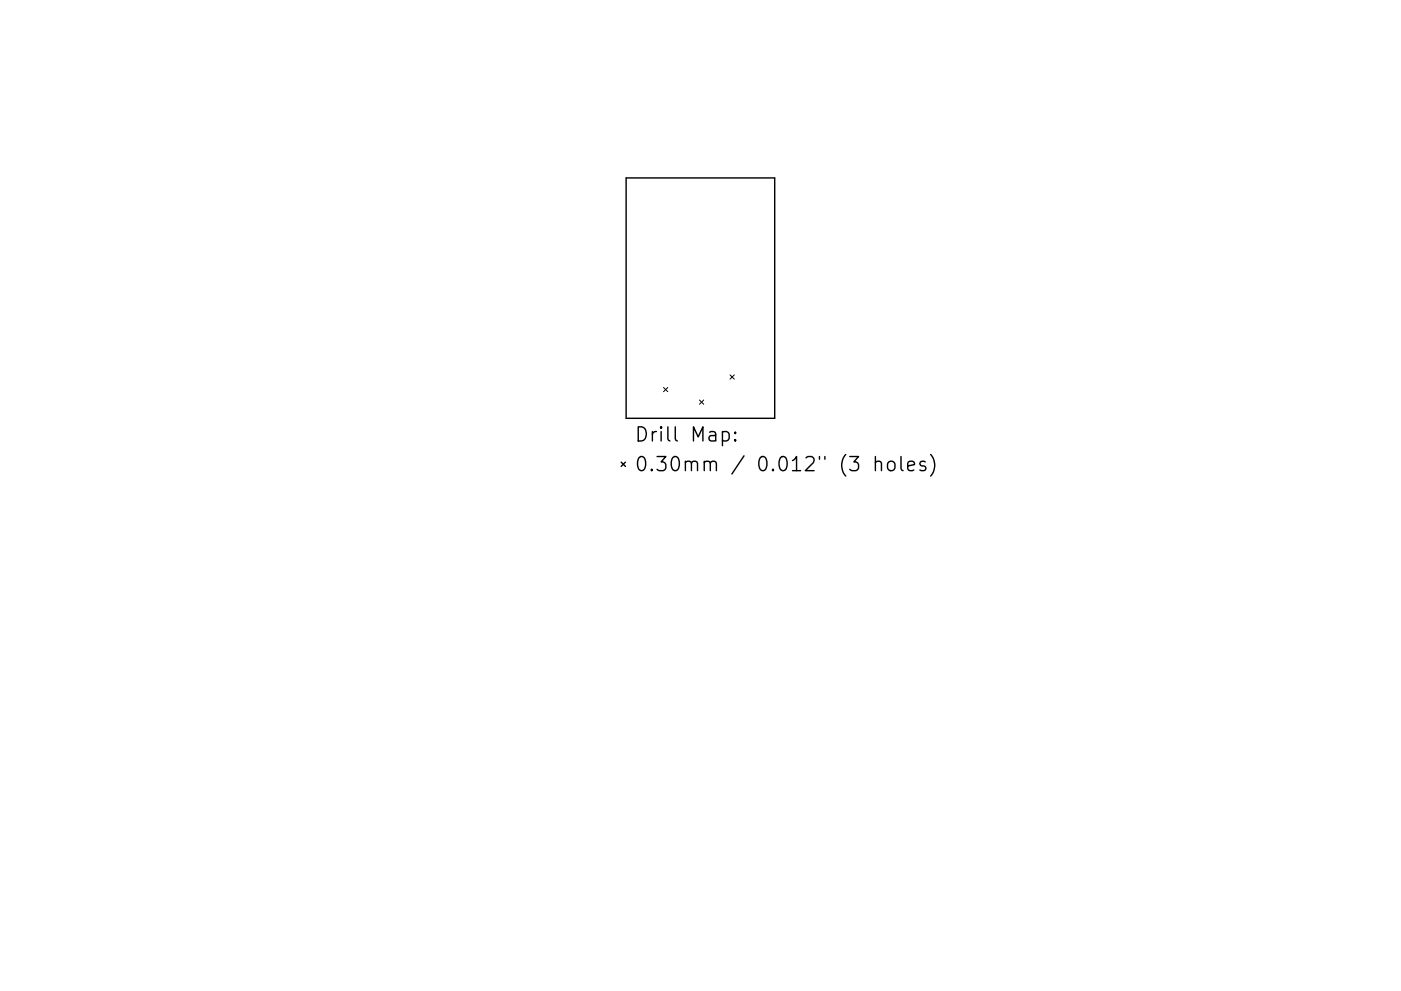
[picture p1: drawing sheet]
<svg xmlns="http://www.w3.org/2000/svg" width="297mm" height="210mm" viewBox="0 0 297 210" stroke-linecap="round" stroke-linejoin="round" font-family="sans-serif">
<g fill="none" stroke="#000" stroke-width=".3">
<path d="M132.8 37.8h31.5v51h-31.5zM131.7 98.1l.9 .9M132.6 98.1l-.9 .9M135.3 90.6a1.58 1.58 0 0 1 1.7 .9 1.58 1.58 0 0 1-.5 1.9l-1.2 .2zM135.5 97.1a.72 .72 0 0 1 .7-.2 .72 .72 0 0 1 .5 .5 1.76 1.76 0 0 1-.5 2.5 .77 .77 0 0 1-.9-.6 2.56 2.56 0 0 1 .2-2.2zM138.2 99.6l.1 .1-.1 .2-.2-.2 .2-.1v.3M138.3 91.6v2M139.2 91.6a.77 .77 0 0 0-.9 .5M139.3 96.9h1.9l-1 1.1a.81 .81 0 0 1 1 .6v.7l-.3 .4-.3 .2h-.9l-.4-.3M140.2 90.6l-.2 .1 .2 .1 .1-.1-.1-.1v.2M140.2 91.6v2M141.6 90.6v2.5l.4 .5"/>
<path d="M142.7 97a.71 .71 0 0 1 1.2 .4 1.76 1.76 0 0 1-.6 2.5 .77 .77 0 0 1-.8-.6 2.34 2.34 0 0 1 .2-2.3zM143.2 90.6v2.5l.4 .5M145.3 98.1a.75 .75 0 0 1 1.3 .2v1.6M145.3 97.9v2M146.6 98.3l.4-.4 .7 .1 .2 .3v1.6M147 93.6v-3l1 2.1 1-2.1v3M149.3 98.1a.75 .75 0 0 1 1.3 .2v1.6M149.3 97.9v2M150.5 91.7l.2-.1 .9 .1 .1 .3v1.6M150.6 98.3l.4-.4 .7 .1 .2 .3v1.6M151.7 92.3l-1 .1a.59 .59 0 0 0-.4 .6 .59 .59 0 0 0 .4 .6l1-.2M153.2 91.7l.8-.1 .6 .5v.9l-.3 .4-.3 .2-.8-.2"/>
<path d="M153.2 91.6v3M155.9 93.3l.1 .1-.1 .2-.2-.2 .2-.1v.3M155.9 91.7l.1 .1-.1 .2-.2-.2 .2-.1v.3M157.7 96.7l-2.5 3.9M161.3 97a.71 .71 0 0 1 1.2 .4 1.76 1.76 0 0 1-.6 2.5 .77 .77 0 0 1-.9-.6 2.34 2.34 0 0 1 .3-2.3zM163.9 99.6l.1 .1-.1 .2-.2-.2 .2-.1v.3M165.5 97.1a.72 .72 0 0 1 .7-.2 .72 .72 0 0 1 .5 .5 1.76 1.76 0 0 1-.5 2.5 .77 .77 0 0 1-.9-.6 2.56 2.56 0 0 1 .2-2.2zM168 97.7l.9-.8v3M168 99.9h1.7M170.9 97.1l.4-.2h.7a.81 .81 0 0 1 .5 1.2l-1.8 1.8h1.9M173.7 96.9v.5M174.9 96.9v.5"/>
<path d="M179.3 96.4a3.4 3.4 0 0 0 0 4.6M180.2 96.9h1.8l-1 1.1a.81 .81 0 0 1 1 .6v.7l-.3 .4-.2 .2h-.9l-.4-.3M185.6 98.1a.75 .75 0 0 1 1.3 .2v1.6M185.6 96.9v3M188.3 98.1a.81 .81 0 0 1 .8-.3 .81 .81 0 0 1 .6 .6v.9a.81 .81 0 0 1-.7 .6 .81 .81 0 0 1-.8-.6v-.9zM191 96.9v2.5l.5 .5M192.5 98.9l1.4-.3-.2-.6-.8-.1-.4 .4v1.1l.1 .3 .3 .2 .8-.2M196.2 98l-.7-.1-.5 .4 .2 .4 1 .3 .1 .3-.1 .4-.3 .2-.9-.2M197.3 96.4a3.4 3.4 0 0 1 0 4.6"/>
</g>
<path d="M154.8 79.5l.9 .9M155.7 79.5l-.9 .9M140.7 82.2l.9 .9M141.6 82.2l-.9 .9M148.3 84.9l.9 .9M149.2 84.9l-.9 .9" fill="none" stroke="#000" stroke-width=".21"/>
</svg>
